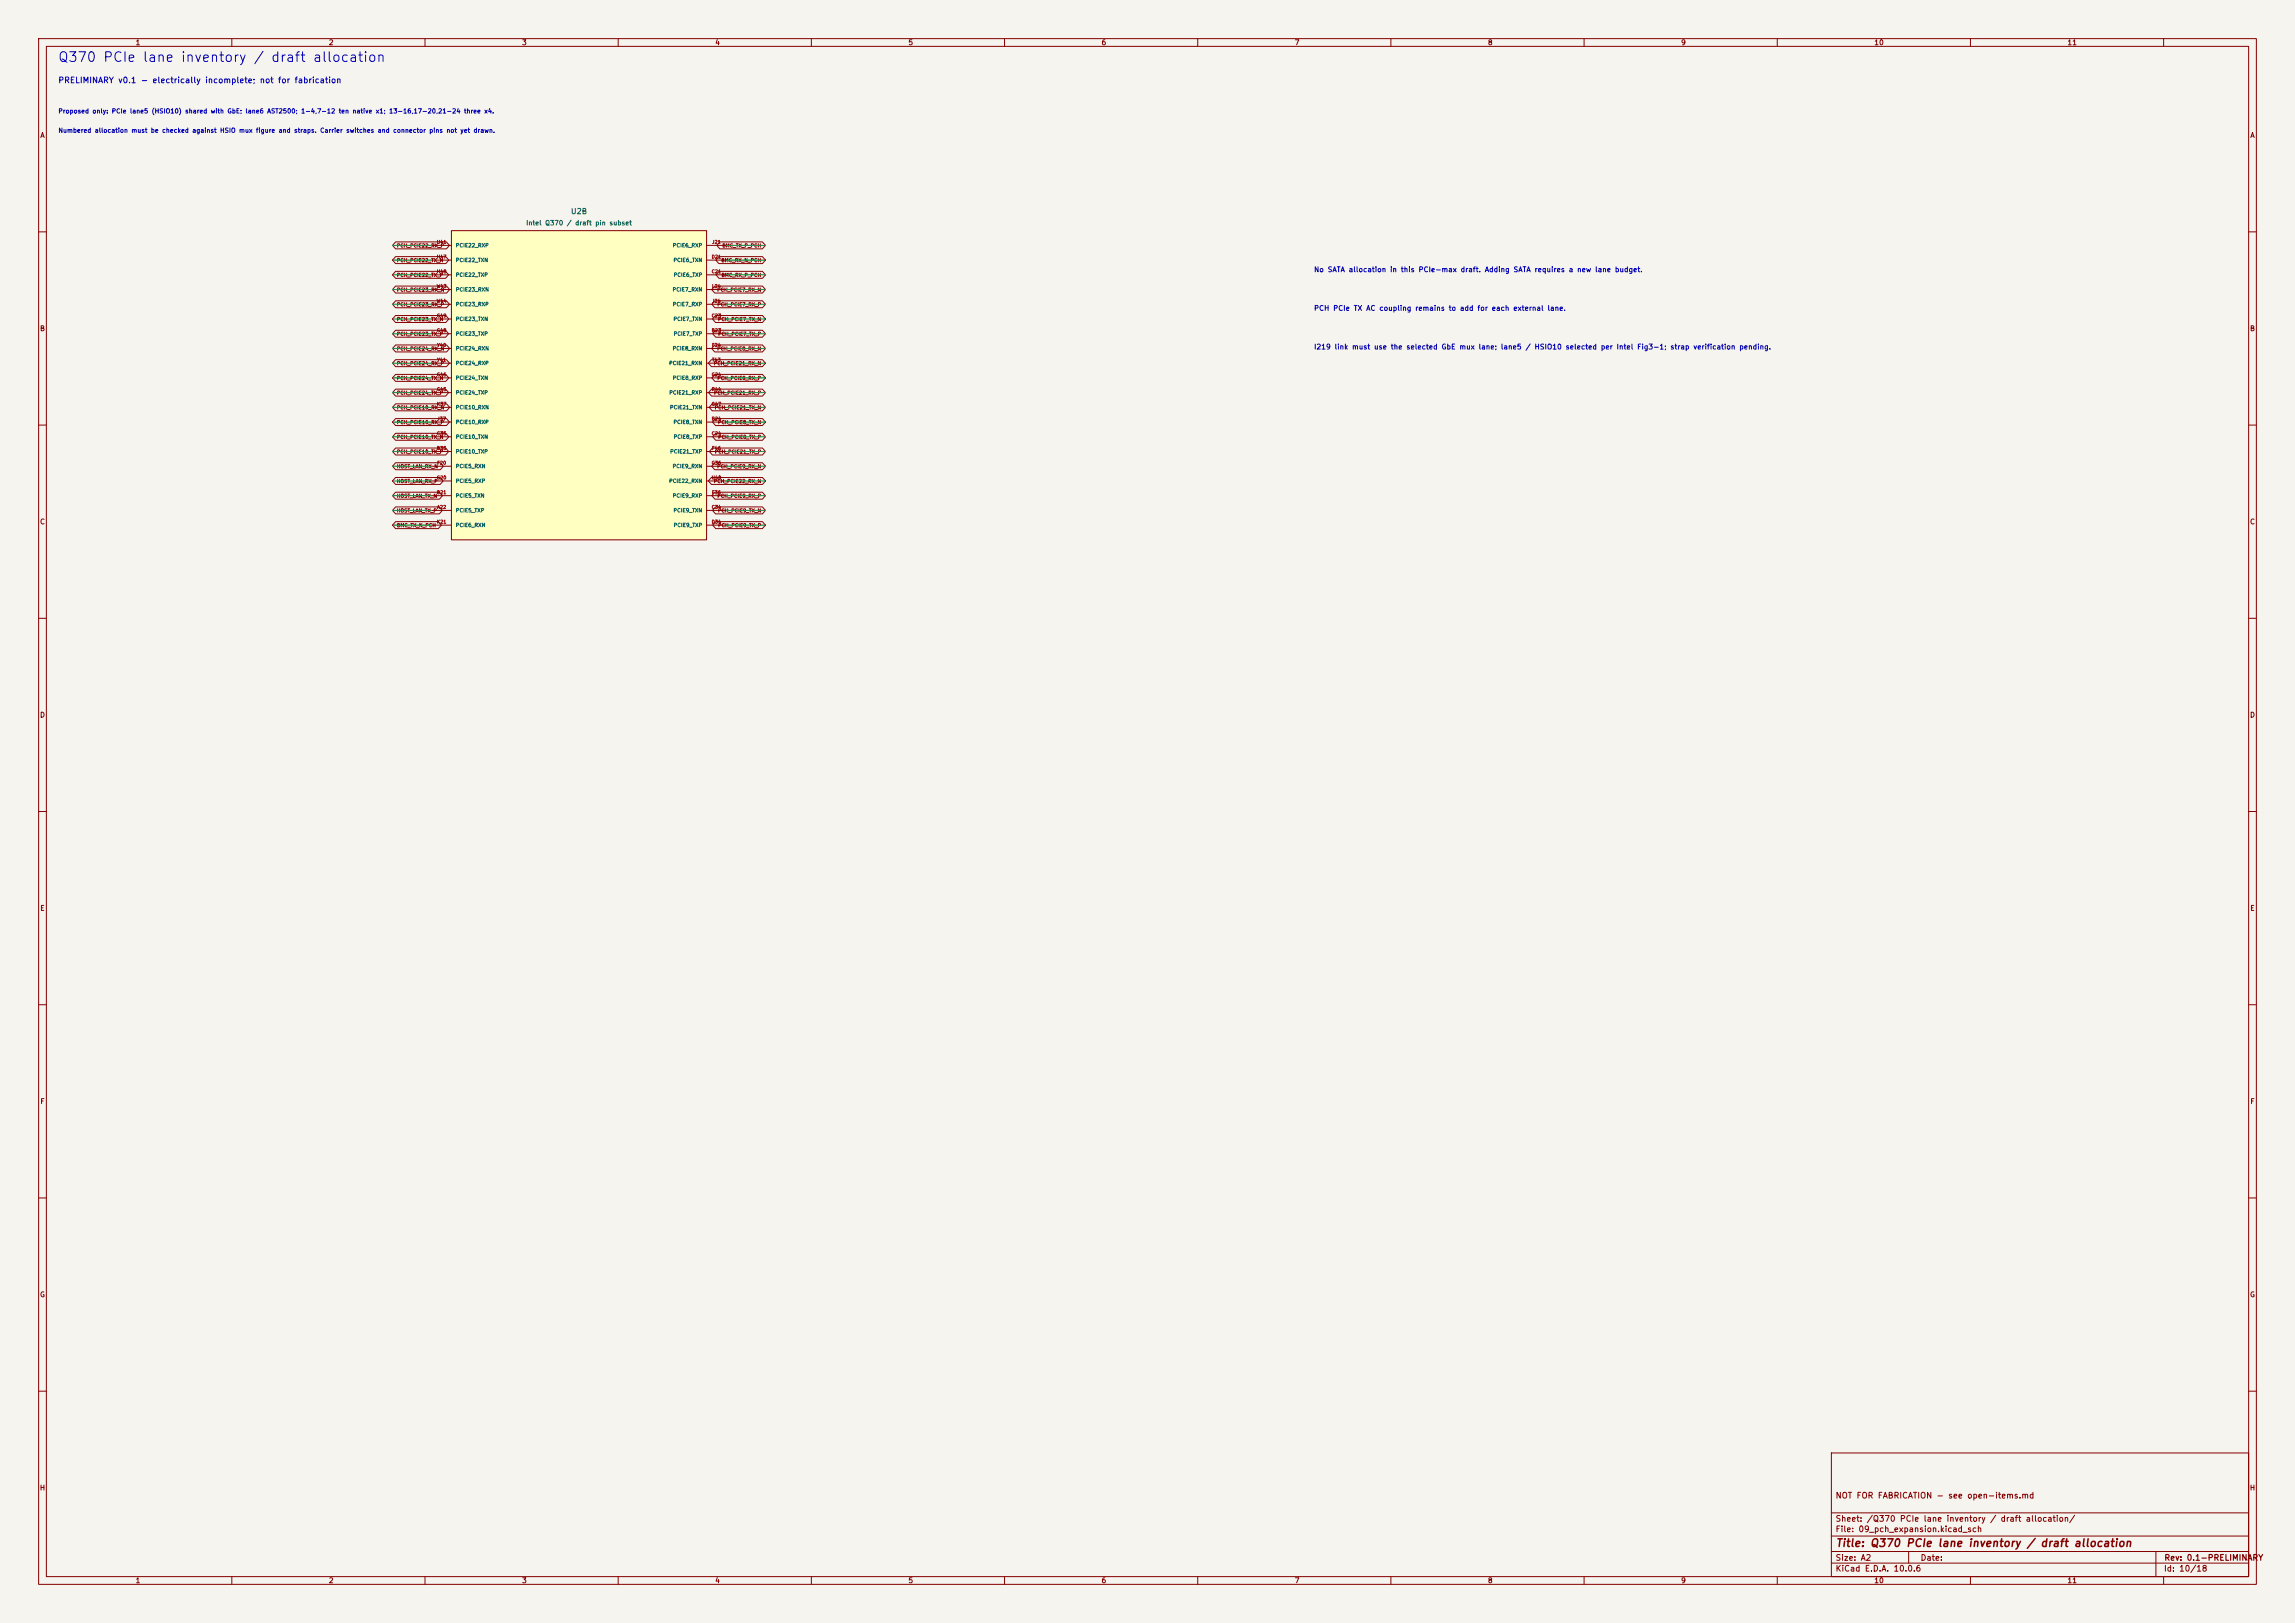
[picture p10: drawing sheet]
<svg xmlns="http://www.w3.org/2000/svg" width="594mm" height="420mm" viewBox="0 0 594 420" stroke-linecap="round" stroke-linejoin="round" font-family="sans-serif">
<defs><g id="words">
<text font-size="2.5" fill="#0000c2" x="14.9" y="16.7">Q370 PCIe lane inventory / draft allocation</text>
<text font-size="2" fill="#840000" x="475" y="400.8">Title: Q370 PCIe lane inventory / draft allocation</text>
<text font-size="1.5" fill="#0000c2" x="15" y="21.9">PRELIMINARY v0.1 - electrically incomplete; not for fabrication</text>
<g font-size="1.5" fill="#840000">
<text x="475" y="388.1">NOT FOR FABRICATION - see open-items.md</text>
<text x="475" y="394.1">Sheet: /Q370 PCIe lane inventory / draft allocation/</text>
<text x="475" y="396.8">File: 09_pch_expansion.kicad_sch</text>
<text x="475" y="407">KiCad E.D.A. 10.0.6</text>
<text x="475" y="404.2">Size: A2</text>
<text x="497" y="404.2">Date:</text>
<text x="560" y="407">Id: 10/18</text>
<text x="560.1" y="404.2">Rev: 0.1-PRELIMINARY</text>
</g>
<text font-size="1.4" fill="#006464" x="147.6" y="55.8">U2B</text>
<g font-size="1.3" fill="#840000">
<text x="35" y="12">1</text>
<text x="85" y="12">2</text>
<text x="135" y="12">3</text>
<text x="185" y="12">4</text>
<text x="235" y="12">5</text>
<text x="285" y="12">6</text>
<text x="335" y="12">7</text>
<text x="385" y="12">8</text>
<text x="435" y="12">9</text>
<text x="485" y="12">10</text>
<text x="535" y="12">11</text>
<text x="10.3" y="36">A</text>
<text x="582.3" y="36">A</text>
<text x="10.2" y="86">B</text>
<text x="582.2" y="86">B</text>
<text x="10.2" y="136">C</text>
<text x="582.2" y="136">C</text>
<text x="10.2" y="186">D</text>
<text x="582.2" y="186">D</text>
<text x="10.3" y="236">E</text>
<text x="582.3" y="236">E</text>
<text x="10.3" y="286">F</text>
<text x="582.3" y="286">F</text>
<text x="10.2" y="336">G</text>
<text x="582.2" y="336">G</text>
<text x="10.2" y="386">H</text>
<text x="582.2" y="386">H</text>
<text x="35" y="410">1</text>
<text x="85" y="410">2</text>
<text x="135" y="410">3</text>
<text x="185" y="410">4</text>
<text x="235" y="410">5</text>
<text x="285" y="410">6</text>
<text x="335" y="410">7</text>
<text x="385" y="410">8</text>
<text x="435" y="410">9</text>
<text x="485" y="410">10</text>
<text x="535" y="410">11</text>
</g>
<g font-size="1.3" fill="#0000c2">
<text x="340" y="70.7">No SATA allocation in this PCIe-max draft. Adding SATA requires a new lane budget.</text>
<text x="340" y="80.7">PCH PCIe TX AC coupling remains to add for each external lane.</text>
<text x="340" y="90.7">I219 link must use the selected GbE mux lane; lane5 / HSIO10 selected per Intel Fig3-1; strap verification pending.</text>
</g>
<g font-size="1.2" fill="#0000c2">
<text x="15" y="29.6">Proposed only: PCIe lane5 (HSIO10) shared with GbE; lane6 AST2500; 1-4,7-12 ten native x1; 13-16,17-20,21-24 three x4.</text>
<text x="15" y="34.6">Numbered allocation must be checked against HSIO mux figure and straps. Carrier switches and connector pins not yet drawn.</text>
</g>
<text font-size="1.2" fill="#006464" x="136.1" y="58.6">Intel Q370 / draft pin subset</text>
<g font-size="1" fill="#006464">
<text x="117.9" y="64.2">PCIE22_RXP</text>
<text x="174" y="64.2">PCIE6_RXP</text>
<text x="117.9" y="68">PCIE22_TXN</text>
<text x="117.9" y="71.8">PCIE22_TXP</text>
<text x="174.2" y="68">PCIE6_TXN</text>
<text x="174.2" y="71.8">PCIE6_TXP</text>
<text x="117.9" y="75.6">PCIE23_RXN</text>
<text x="174" y="75.6">PCIE7_RXN</text>
<text x="117.9" y="83.3">PCIE23_TXN</text>
<text x="117.9" y="79.5">PCIE23_RXP</text>
<text x="174" y="79.5">PCIE7_RXP</text>
<text x="174.2" y="83.3">PCIE7_TXN</text>
<text x="117.9" y="87.1">PCIE23_TXP</text>
<text x="174.2" y="87.1">PCIE7_TXP</text>
<text x="117.9" y="90.9">PCIE24_RXN</text>
<text x="117.9" y="94.7">PCIE24_RXP</text>
<text x="173.1" y="94.7">PCIE21_RXN</text>
<text x="174" y="90.9">PCIE8_RXN</text>
<text x="117.9" y="98.5">PCIE24_TXN</text>
<text x="174" y="98.5">PCIE8_RXP</text>
<text x="117.9" y="102.3">PCIE24_TXP</text>
<text x="117.9" y="106.1">PCIE10_RXN</text>
<text x="173.1" y="102.3">PCIE21_RXP</text>
<text x="173.3" y="106.1">PCIE21_TXN</text>
<text x="117.9" y="113.7">PCIE10_TXN</text>
<text x="117.9" y="109.9">PCIE10_RXP</text>
<text x="174.2" y="109.9">PCIE8_TXN</text>
<text x="174.2" y="113.7">PCIE8_TXP</text>
<text x="117.9" y="117.6">PCIE10_TXP</text>
<text x="173.3" y="117.6">PCIE21_TXP</text>
<text x="117.9" y="121.4">PCIE5_RXN</text>
<text x="117.9" y="125.2">PCIE5_RXP</text>
<text x="173.1" y="125.2">PCIE22_RXN</text>
<text x="174" y="121.4">PCIE9_RXN</text>
<text x="117.9" y="129">PCIE5_TXN</text>
<text x="174" y="129">PCIE9_RXP</text>
<text x="117.9" y="132.8">PCIE5_TXP</text>
<text x="117.9" y="136.6">PCIE6_RXN</text>
<text x="174.2" y="132.8">PCIE9_TXN</text>
<text x="174.2" y="136.6">PCIE9_TXP</text>
</g>
<g font-size=".9" fill="#840000">
<text x="102.6" y="64.2">PCH_PCIE22_RX_P</text>
<text x="186.8" y="64.2">BMC_TX_P_PCH</text>
<text x="102.6" y="71.9">PCH_PCIE22_TX_P</text>
<text x="102.6" y="68.1">PCH_PCIE22_TX_N</text>
<text x="186.6" y="68.1">BMC_RX_N_PCH</text>
<text x="186.6" y="71.9">BMC_RX_P_PCH</text>
<text x="102.6" y="75.7">PCH_PCIE23_RX_N</text>
<text x="185.5" y="75.7">PCH_PCIE7_RX_N</text>
<text x="102.6" y="83.3">PCH_PCIE23_TX_N</text>
<text x="102.6" y="79.5">PCH_PCIE23_RX_P</text>
<text x="185.6" y="79.5">PCH_PCIE7_RX_P</text>
<text x="185.7" y="83.3">PCH_PCIE7_TX_N</text>
<text x="102.6" y="87.1">PCH_PCIE23_TX_P</text>
<text x="185.8" y="87.1">PCH_PCIE7_TX_P</text>
<text x="102.6" y="90.9">PCH_PCIE24_RX_N</text>
<text x="102.6" y="94.7">PCH_PCIE24_RX_P</text>
<text x="184.7" y="94.7">PCH_PCIE21_RX_N</text>
<text x="185.5" y="90.9">PCH_PCIE8_RX_N</text>
<text x="102.6" y="98.5">PCH_PCIE24_TX_N</text>
<text x="185.6" y="98.5">PCH_PCIE8_RX_P</text>
<text x="102.6" y="106.2">PCH_PCIE10_RX_N</text>
<text x="102.6" y="102.3">PCH_PCIE24_TX_P</text>
<text x="184.7" y="102.3">PCH_PCIE21_RX_P</text>
<text x="184.9" y="106.2">PCH_PCIE21_TX_N</text>
<text x="102.6" y="110">PCH_PCIE10_RX_P</text>
<text x="102.6" y="113.8">PCH_PCIE10_TX_N</text>
<text x="185.7" y="110">PCH_PCIE8_TX_N</text>
<text x="185.8" y="113.8">PCH_PCIE8_TX_P</text>
<text x="102.6" y="117.6">PCH_PCIE10_TX_P</text>
<text x="184.9" y="117.6">PCH_PCIE21_TX_P</text>
<text x="102.6" y="121.4">HOST_LAN_RX_N</text>
<text x="102.6" y="125.2">HOST_LAN_RX_P</text>
<text x="184.7" y="125.2">PCH_PCIE22_RX_N</text>
<text x="185.5" y="121.4">PCH_PCIE9_RX_N</text>
<text x="102.6" y="129">HOST_LAN_TX_N</text>
<text x="185.6" y="129">PCH_PCIE9_RX_P</text>
<text x="102.6" y="132.8">HOST_LAN_TX_P</text>
<text x="102.6" y="136.6">BMC_TX_N_PCH</text>
<text x="185.7" y="132.8">PCH_PCIE9_TX_N</text>
<text x="185.8" y="136.6">PCH_PCIE9_TX_P</text>
</g>
<g font-size=".9" fill="#a90000">
<text x="113" y="63.3">U41</text>
<text x="184.2" y="63.3">J21</text>
<text x="113" y="67.1">H47</text>
<text x="113" y="70.9">H48</text>
<text x="184.1" y="70.9">C21</text>
<text x="184.1" y="67.1">D21</text>
<text x="112.9" y="74.7">W43</text>
<text x="184.2" y="74.7">L24</text>
<text x="112.9" y="78.5">W44</text>
<text x="113" y="82.3">G49</text>
<text x="184.1" y="82.3">C23</text>
<text x="184.2" y="78.5">J24</text>
<text x="113" y="86.1">G48</text>
<text x="113" y="90">Y40</text>
<text x="184.1" y="86.1">B23</text>
<text x="184.2" y="90">F24</text>
<text x="113" y="93.8">Y41</text>
<text x="184.2" y="93.8">T43</text>
<text x="113" y="101.4">G45</text>
<text x="113" y="97.6">G46</text>
<text x="184.1" y="97.6">G24</text>
<text x="184.1" y="101.4">R44</text>
<text x="113" y="105.2">K37</text>
<text x="184.1" y="105.2">G47</text>
<text x="113" y="112.8">C35</text>
<text x="113.1" y="109">J37</text>
<text x="184.1" y="109">B24</text>
<text x="184.1" y="112.8">C24</text>
<text x="113" y="116.6">B35</text>
<text x="184.2" y="116.6">F46</text>
<text x="113" y="124.2">G20</text>
<text x="113" y="120.4">F20</text>
<text x="184.1" y="124.2">U40</text>
<text x="184.1" y="120.4">G36</text>
<text x="113" y="128.1">B21</text>
<text x="113" y="131.9">A22</text>
<text x="184.1" y="131.9">C34</text>
<text x="184.2" y="128.1">F36</text>
<text x="113" y="135.7">K21</text>
<text x="184.1" y="135.7">D34</text>
</g>
</g></defs>
<path d="M0 0h594v420h-594z" fill="#f5f4ef" stroke="#f5f4ef" stroke-width=".26"/>
<g fill="none" stroke="#840000" stroke-width=".26">
<path d="M10 10h574v400h-574zM12 12h570v396h-570zM60 10v2M110 10v2M160 10v2M210 10v2M260 10v2M310 10v2M360 10v2M410 10v2M460 10v2M510 10v2"/>
<path d="M560 10v2M10 60h2M582 60h2M10 110h2M582 110h2M10 160h2M582 160h2M10 210h2M582 210h2M10 260h2M582 260h2M10 310h2"/>
<path d="M582 310h2M10 360h2M474 376h108v32h-108zM582 360h2M474 397.5h108M474 391.5h108M60 408v2M110 408v2M160 408v2M210 408v2M260 408v2M310 408v2"/>
<path d="M360 408v2M410 408v2M460 408v2M474 404.5h108M474 401.5h108M494 401.5v3M510 408v2M558 401.5v6.5M560 408v2"/>
</g>
<path d="M116.8 59.7h66.1v80h-66.1z" fill="#ffffc2"/>
<g fill="none" stroke="#840000" stroke-width=".26">
<path d="M116.8 59.7h66.1v80h-66.1zM102.4 77.8h13.1l.8 .9-.8 .9h-13.1l-.8-.9zM102.4 74h13.2l.8 .9-.8 .9h-13.2l-.8-.9zM102.4 62.6h13.1l.8 .9-.8 .9h-13.1l-.8-.9zM102.4 70.2h12.9l.8 .9-.8 .9h-12.9l-.8-.9zM102.4 66.4h13l.8 .9-.8 .9h-13l-.8-.9zM111.8 71.1h5M111.8 67.3h5M111.8 63.5h5M111.8 78.7h5M111.8 74.9h5M182.9 71.1h5.1"/>
<path d="M182.9 67.3h5.1M182.9 63.5h5.1M182.9 78.7h5.1M182.9 74.9h5.1M185 74h12.3l.8 .9-.8 .9h-12.3l-.8-.9zM185 77.8h12.3l.8 .9-.8 .9h-12.3l-.8-.9zM186.1 66.4h11.2l.8 .9-.8 .9h-11.2l-.8-.9zM186.1 70.2h11.2l.8 .9-.8 .9h-11.2l-.8-.9zM186.3 62.6h11l.8 .9-.8 .9h-11l-.8-.9zM102.4 81.6h13l.8 1-.8 .9h-13l-.8-.9zM102.4 85.5h12.9l.8 .9-.8 .9h-12.9l-.8-.9zM102.4 89.3h13.2l.8 .9-.8 .9h-13.2l-.8-.9z"/>
<path d="M102.4 93.1h13.1l.8 .9-.8 .9h-13.1l-.8-.9zM102.4 96.9h13l.8 .9-.8 .9h-13l-.8-.9zM111.8 86.4h5M111.8 82.6h5M111.8 90.2h5M111.8 97.8h5M111.8 94h5M182.9 86.4h5.1M182.9 82.6h5.1M182.9 90.2h5.1M182.9 97.8h5.1M182.9 94h5.1"/>
<path d="M184.1 93.1h13.2l.8 .9-.8 .9h-13.2l-.8-.9zM185 89.3h12.3l.8 .9-.8 .9h-12.3l-.8-.9zM185 96.9h12.3l.8 .9-.8 .9h-12.3l-.8-.9zM185.2 81.6h12.1l.8 1-.8 .9h-12.1l-.8-.9zM185.2 85.5h12.1l.8 .9-.8 .9h-12.1l-.7-.9zM102.4 108.3h13.1l.8 .9-.8 .9h-13.1l-.8-.9zM102.4 112.1h13l.8 .9-.8 .9h-13l-.8-.9zM102.4 115.9h12.9l.8 .9-.8 .9h-12.9l-.8-.9zM102.4 119.7h11.6l.7 1-.7 .9h-11.6l-.8-.9zM102.4 104.5h13.2l.8 .9-.8 .9h-13.2l-.8-.9zM102.4 100.7h12.9l.8 .9-.8 .9h-12.9l-.8-.9zM111.8 109.2h5"/>
<path d="M111.8 116.8h5M111.8 113h5M111.8 101.6h5M111.8 105.4h5M182.9 109.2h5.1M182.9 116.8h5.1M182.9 113h5.1M182.9 101.6h5.1M182.9 105.4h5.1M184.2 100.7h13.1l.8 .9-.8 .9h-13.1l-.8-.9zM184.3 104.5h13l.8 .9-.8 .9h-13l-.7-.9zM184.4 115.9h12.9l.8 .9-.8 .9h-12.9l-.8-.9z"/>
<path d="M185 119.7h12.3l.8 1-.8 .9h-12.3l-.8-.9zM185.2 108.3h12.1l.8 .9-.8 .9h-12.1l-.8-.9zM185.2 112.1h12.1l.8 .9-.8 .9h-12.1l-.7-.9zM102.4 131.2h11.3l.8 .9-.8 .9h-11.3l-.8-.9zM102.4 123.6h11.5l.8 .9-.8 .9h-11.5l-.8-.9zM102.4 127.4h11.3l.8 .9-.8 .9h-11.3l-.8-.9zM102.4 135h11l.8 .9-.8 .9h-11l-.8-.9zM111.8 132.1h5M111.8 128.3h5M111.8 135.9h5M111.8 120.7h5M111.8 124.5h5"/>
<path d="M182.9 132.1h5.1M182.9 128.3h5.1M182.9 135.9h5.1M182.9 120.7h5.1M182.9 124.5h5.1M184.1 123.6h13.2l.8 .9-.8 .9h-13.2l-.8-.9zM185 127.4h12.3l.8 .9-.8 .9h-12.3l-.8-.9zM185.2 131.2h12.1l.8 .9-.8 .9h-12.1l-.8-.9zM185.2 135h12.1l.8 .9-.8 .9h-12.1l-.7-.9z"/>
</g>
<g fill="none" stroke="#009600" stroke-width=".26">
<path d="M101.6 67.3h10.2M101.6 74.9h10.2M101.6 78.7h10.2M101.6 63.5h10.2M101.6 71.1h10.2M188 67.3h10.1M188 74.9h10.1M188 78.7h10.1M188 63.5h10.1M188 71.1h10.1M101.6 94h10.2M101.6 97.8h10.2"/>
<path d="M101.6 86.4h10.2M101.6 90.2h10.2M101.6 82.6h10.2M188 94h10.1M188 97.8h10.1M188 86.4h10.1M188 90.2h10.1M188 82.6h10.1M101.6 101.6h10.2M101.6 116.8h10.2M101.6 105.4h10.2M101.6 109.2h10.2"/>
<path d="M101.6 113h10.2M188 101.6h10.1M188 116.8h10.1M188 105.4h10.1M188 109.2h10.1M188 113h10.1M101.6 135.9h10.2M101.6 132.1h10.2M101.6 128.3h10.2M101.6 124.5h10.2M101.6 120.7h10.2M188 135.9h10.1"/>
<path d="M188 132.1h10.1M188 128.3h10.1M188 124.5h10.1M188 120.7h10.1"/>
</g>
<use href="#words"/>
</svg>
